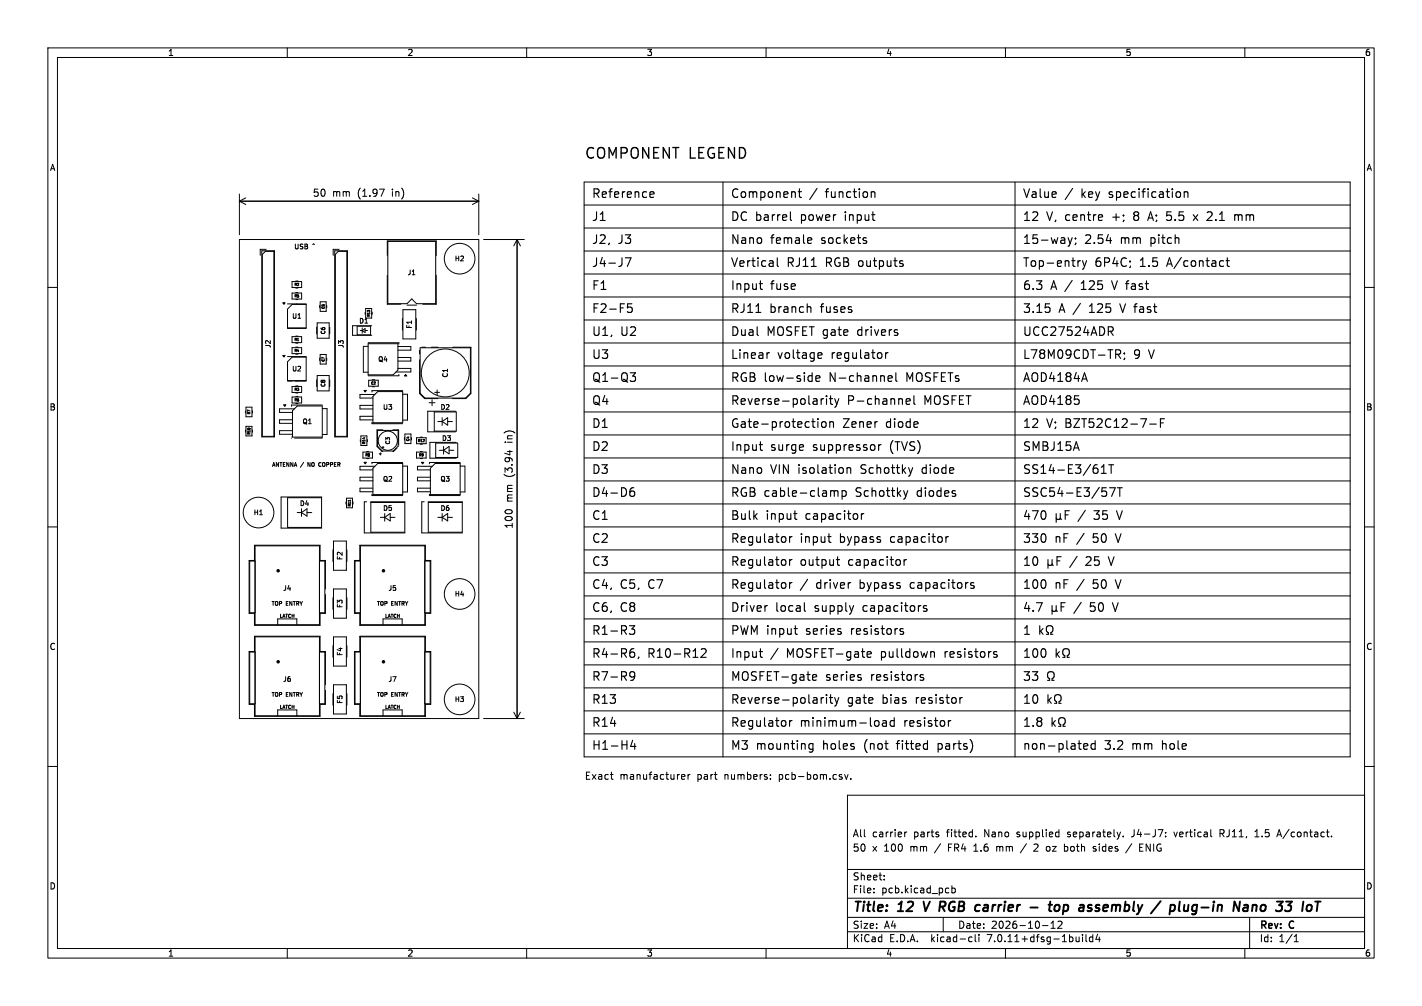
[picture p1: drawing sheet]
<svg xmlns="http://www.w3.org/2000/svg" width="297mm" height="210mm" viewBox="0 0 297 210" stroke-linecap="round" stroke-linejoin="round" font-family="sans-serif">
<defs><g id="words">
<text font-size="3.1" x="122" y="33.5">COMPONENT LEGEND</text>
<g font-size="2.8">
<text x="178" y="190.9">Title:</text>
<text x="187.7" y="190.9">12</text>
<text x="193.8" y="190.9">V RGB</text>
<text x="206.2" y="190.9">carrier</text>
<text x="218.4" y="190.9">-</text>
<text x="223.2" y="190.9">top</text>
<text x="230.3" y="190.9">assembly</text>
<text x="246.4" y="190.9">/</text>
<text x="250.8" y="190.9">plug-in</text>
<text x="264.9" y="190.9">Nano</text>
<text x="274.7" y="190.9">33</text>
</g>
<g font-size="2.5">
<text x="123.5" y="41.7">Reference</text>
<text x="152.5" y="41.7">Component</text>
<text x="169.1" y="41.7">/</text>
<text x="172.7" y="41.7">function</text>
<text x="213.5" y="41.7">Value</text>
<text x="222.5" y="41.7">/</text>
<text x="226.1" y="41.7">key</text>
<text x="232.2" y="41.7">specification</text>
<text x="123.5" y="46.5">J1</text>
<text x="152.5" y="46.5">DC barrel</text>
<text x="167.5" y="46.5">power</text>
<text x="177" y="46.5">input</text>
<text x="213.5" y="46.5">12</text>
<text x="218.6" y="46.5">V, centre</text>
<text x="232.9" y="46.5">+;</text>
<text x="237.7" y="46.5">8</text>
<text x="241.1" y="46.5">A; 5.5</text>
<text x="251.2" y="46.5">x</text>
<text x="254.4" y="46.5">2.1</text>
<text x="260.4" y="46.5">mm</text>
<text x="123.5" y="51.3">J2,</text>
<text x="129.2" y="51.3">J3</text>
<text x="152.5" y="51.3">Nano</text>
<text x="161" y="51.3">female</text>
<text x="171.8" y="51.3">sockets</text>
<text x="213.5" y="51.3">15-way;</text>
<text x="226.6" y="51.3">2.54</text>
<text x="234.3" y="51.3">mm</text>
<text x="240.8" y="51.3">pitch</text>
<text x="123.5" y="56.1">J4-J7</text>
<text x="152.5" y="56.1">Vertical</text>
<text x="164.4" y="56.1">RJ11</text>
<text x="172.7" y="56.1">RGB outputs</text>
<text x="213.5" y="56.1">Top-entry</text>
<text x="228.8" y="56.1">6P4C;</text>
<text x="238.4" y="56.1">1.5</text>
<text x="244.4" y="56.1">A/contact</text>
<text x="123.5" y="60.9">F1</text>
<text x="123.5" y="65.7">F2-F5</text>
<text x="152.5" y="65.7">RJ11</text>
<text x="152.5" y="60.9">Input</text>
<text x="160.8" y="65.7">branch</text>
<text x="161" y="60.9">fuse</text>
<text x="171.7" y="65.7">fuses</text>
<text x="213.5" y="65.7">3.15</text>
<text x="213.5" y="60.9">6.3</text>
<text x="219.5" y="60.9">A /</text>
<text x="221.2" y="65.7">A /</text>
<text x="226.4" y="60.9">125</text>
<text x="228.1" y="65.7">125</text>
<text x="233.2" y="60.9">V fast</text>
<text x="234.9" y="65.7">V fast</text>
<text x="123.5" y="70.5">U1,</text>
<text x="129.7" y="70.5">U2</text>
<text x="152.5" y="70.5">Dual</text>
<text x="160.2" y="70.5">MOSFET gate</text>
<text x="179.7" y="70.5">drivers</text>
<text x="213.5" y="70.5">UCC27524ADR</text>
<text x="123.5" y="75.3">U3</text>
<text x="152.5" y="75.3">Linear</text>
<text x="162.4" y="75.3">voltage</text>
<text x="173.9" y="75.3">regulator</text>
<text x="213.5" y="75.3">L78M09CDT-TR;</text>
<text x="236.8" y="75.3">9</text>
<text x="240.2" y="75.3">V</text>
<text x="123.5" y="80.1">Q1-Q3</text>
<text x="152.5" y="80.1">RGB low-side</text>
<text x="173.5" y="80.1">N-channel</text>
<text x="189.9" y="80.1">MOSFETs</text>
<text x="213.5" y="80.1">AOD4184A</text>
<text x="123.5" y="84.9">Q4</text>
<text x="123.5" y="89.7">D1</text>
<text x="152.5" y="89.7">Gate-protection</text>
<text x="152.5" y="84.9">Reverse-polarity</text>
<text x="176.1" y="89.7">Zener</text>
<text x="177" y="84.9">P-channel</text>
<text x="185.3" y="89.7">diode</text>
<text x="193.3" y="84.9">MOSFET</text>
<text x="213.5" y="84.9">AOD4185</text>
<text x="213.5" y="89.7">12</text>
<text x="218.6" y="89.7">V; BZT52C12-7-F</text>
<text x="123.5" y="94.5">D2</text>
<text x="152.5" y="94.5">Input</text>
<text x="161" y="94.5">surge</text>
<text x="170.1" y="94.5">suppressor</text>
<text x="186.4" y="94.5">(TVS)</text>
<text x="213.5" y="94.5">SMBJ15A</text>
<text x="123.5" y="99.3">D3</text>
<text x="152.5" y="99.3">Nano</text>
<text x="161" y="99.3">VIN</text>
<text x="167" y="99.3">isolation</text>
<text x="180.4" y="99.3">Schottky</text>
<text x="193.5" y="99.3">diode</text>
<text x="213.5" y="99.3">SS14-E3/61T</text>
<text x="123.5" y="104.1">D4-D6</text>
<text x="152.5" y="104.1">RGB cable-clamp</text>
<text x="179" y="104.1">Schottky</text>
<text x="192.1" y="104.1">diodes</text>
<text x="213.5" y="104.1">SSC54-E3/57T</text>
<text x="123.5" y="108.9">C1</text>
<text x="123.5" y="113.7">C2</text>
<text x="152.5" y="108.9">Bulk</text>
<text x="152.5" y="113.7">Regulator</text>
<text x="160" y="108.9">input</text>
<text x="167.2" y="113.7">input</text>
<text x="168.5" y="108.9">capacitor</text>
<text x="175.6" y="113.7">bypass</text>
<text x="186.5" y="113.7">capacitor</text>
<text x="213.5" y="108.9">470</text>
<text x="213.5" y="113.7">330</text>
<text x="220.4" y="113.7">nF</text>
<text x="225.2" y="113.7">/</text>
<text x="225.5" y="108.9">/</text>
<text x="228.8" y="113.7">50</text>
<text x="229.1" y="108.9">35</text>
<text x="234" y="113.7">V</text>
<text x="234.2" y="108.9">V</text>
<text x="123.5" y="118.5">C3</text>
<text x="152.5" y="118.5">Regulator</text>
<text x="167.2" y="118.5">output</text>
<text x="177.4" y="118.5">capacitor</text>
<text x="213.5" y="118.5">10</text>
<text x="223.8" y="118.5">/</text>
<text x="227.4" y="118.5">25</text>
<text x="232.5" y="118.5">V</text>
<text x="123.5" y="123.3">C4,</text>
<text x="129.6" y="123.3">C5,</text>
<text x="135.7" y="123.3">C7</text>
<text x="152.5" y="123.3">Regulator</text>
<text x="167.2" y="123.3">/</text>
<text x="170.8" y="123.3">driver</text>
<text x="180.1" y="123.3">bypass</text>
<text x="191" y="123.3">capacitors</text>
<text x="213.5" y="123.3">100</text>
<text x="220.4" y="123.3">nF</text>
<text x="225.2" y="123.3">/</text>
<text x="228.8" y="123.3">50</text>
<text x="234" y="123.3">V</text>
<text x="123.5" y="128.1">C6,</text>
<text x="129.6" y="128.1">C8</text>
<text x="152.5" y="128.1">Driver</text>
<text x="162" y="128.1">local</text>
<text x="170.4" y="128.1">supply</text>
<text x="180.8" y="128.1">capacitors</text>
<text x="213.5" y="128.1">4.7</text>
<text x="224.6" y="128.1">/</text>
<text x="228.2" y="128.1">50</text>
<text x="233.4" y="128.1">V</text>
<text x="123.5" y="137.7">R4-R6,</text>
<text x="123.5" y="132.9">R1-R3</text>
<text x="135.3" y="137.7">R10-R12</text>
<text x="152.5" y="137.7">Input</text>
<text x="152.5" y="132.9">PWM input</text>
<text x="161" y="137.7">/</text>
<text x="164.6" y="137.7">MOSFET-gate</text>
<text x="168.6" y="132.9">series</text>
<text x="178.3" y="132.9">resistors</text>
<text x="184.6" y="137.7">pulldown</text>
<text x="198.2" y="137.7">resistors</text>
<text x="213.5" y="132.9">1</text>
<text x="213.5" y="137.7">100</text>
<text x="123.5" y="142.5">R7-R9</text>
<text x="152.5" y="142.5">MOSFET-gate</text>
<text x="172.5" y="142.5">series</text>
<text x="182.2" y="142.5">resistors</text>
<text x="213.5" y="142.5">33</text>
<text x="123.5" y="147.3">R13</text>
<text x="152.5" y="147.3">Reverse-polarity</text>
<text x="177" y="147.3">gate</text>
<text x="184.6" y="147.3">bias</text>
<text x="191.8" y="147.3">resistor</text>
<text x="213.5" y="147.3">10</text>
<text x="123.5" y="152.1">R14</text>
<text x="152.5" y="152.1">Regulator</text>
<text x="167.2" y="152.1">minimum-load</text>
<text x="189.1" y="152.1">resistor</text>
<text x="213.5" y="152.1">1.8</text>
<text x="123.5" y="156.9">H1-H4</text>
<text x="152.5" y="156.9">M3</text>
<text x="158" y="156.9">mounting</text>
<text x="172.1" y="156.9">holes</text>
<text x="181" y="156.9">(not</text>
<text x="188.2" y="156.9">fitted</text>
<text x="197.1" y="156.9">parts)</text>
<text x="213.5" y="156.9">non-plated</text>
<text x="230.7" y="156.9">3.2</text>
<text x="236.7" y="156.9">mm</text>
<text x="243.2" y="156.9">hole</text>
</g>
<g font-size="2.1">
<text x="65.2" y="41.3">50</text>
<text x="69.5" y="41.3">mm</text>
<text x="74.9" y="41.3">(1.97</text>
<text x="82.4" y="41.3">in)</text>
<text x="107.4" y="91.9" transform="rotate(-90 107.4 91.9)">in)</text>
<text x="107.4" y="99.4" transform="rotate(-90 107.4 99.4)">(3.94</text>
<text x="107.4" y="104.8" transform="rotate(-90 107.4 104.8)">mm</text>
<text x="107.4" y="110.5" transform="rotate(-90 107.4 110.5)">100</text>
<text x="122" y="163">Exact</text>
<text x="129.5" y="163">manufacturer</text>
<text x="145.9" y="163">part</text>
<text x="151.8" y="163">numbers:</text>
<text x="163.4" y="163">pcb-bom.csv.</text>
<text x="178" y="178">50</text>
<text x="178" y="175">All</text>
<text x="182.2" y="178">x</text>
<text x="182.2" y="175">carrier</text>
<text x="184.7" y="178">100</text>
<text x="190.2" y="178">mm</text>
<text x="190.9" y="175">parts</text>
<text x="195.5" y="178">/</text>
<text x="197.9" y="175">fitted.</text>
<text x="198.4" y="178">FR4</text>
<text x="203.9" y="178">1.6</text>
<text x="205.8" y="175">Nano</text>
<text x="208.8" y="178">mm</text>
<text x="212.8" y="175">supplied</text>
<text x="216.9" y="178">2</text>
<text x="219.6" y="178">oz</text>
<text x="223.5" y="175">separately.</text>
<text x="223.5" y="178">both</text>
<text x="229.7" y="178">sides</text>
<text x="237.1" y="175">J4-J7:</text>
<text x="239.7" y="178">ENIG</text>
<text x="246.1" y="175">vertical</text>
<text x="255.7" y="175">RJ11,</text>
<text x="263.2" y="175">1.5</text>
<text x="268.1" y="175">A/contact.</text>
<text x="178" y="184">Sheet:</text>
<text x="178" y="186.7">File:</text>
<text x="184.1" y="186.7">pcb.kicad_pcb</text>
<text x="178" y="196.9">KiCad</text>
<text x="178" y="194.1">Size:</text>
<text x="184.7" y="194.1">A4</text>
<text x="185.7" y="196.9">E.D.A.</text>
<text x="194.6" y="196.9">kicad-cli</text>
<text x="200" y="194.1">Date:</text>
<text x="206.5" y="196.9">7.0.11+dfsg-1build4</text>
<text x="207" y="194.1">2026-10-12</text>
<text x="263" y="194.3">Rev:</text>
<text x="263" y="196.9">Id:</text>
<text x="267.1" y="196.9">1/1</text>
<text x="269.4" y="194.3">C</text>
</g>
<g font-size="1.8">
<text x="35" y="11.9">1</text>
<text x="85" y="11.9">2</text>
<text x="135" y="11.9">3</text>
<text x="185" y="11.9">4</text>
<text x="235" y="11.9">5</text>
<text x="285" y="11.9">6</text>
<text x="10.3" y="35.9">A</text>
<text x="285.4" y="35.9">A</text>
<text x="10.3" y="85.9">B</text>
<text x="285.3" y="85.9">B</text>
<text x="10.3" y="135.9">C</text>
<text x="285.3" y="135.9">C</text>
<text x="10.3" y="185.9">D</text>
<text x="285.3" y="185.9">D</text>
<text x="35" y="199.9">1</text>
<text x="85" y="199.9">2</text>
<text x="135" y="199.9">3</text>
<text x="185" y="199.9">4</text>
<text x="235" y="199.9">5</text>
<text x="285" y="199.9">6</text>
</g>
<g font-size="1.4">
<text x="61.3" y="52.2">USB</text>
<text x="65.3" y="52.2">^</text>
<text x="85" y="57.6">J1</text>
<text x="94.9" y="54.7">H2</text>
<text x="60.9" y="66.7">U1</text>
<text x="74.9" y="67.7">D1</text>
<text x="86.2" y="68.7" transform="rotate(-90 86.2 68.7)">F1</text>
<text x="56.7" y="72.8" transform="rotate(-90 56.7 72.8)">J2</text>
<text x="60.9" y="77.7">U2</text>
<text x="72" y="72.8" transform="rotate(-90 72 72.8)">J3</text>
<text x="78.9" y="75.7">Q4</text>
<text x="93.7" y="79" transform="rotate(-90 93.7 79)">C1</text>
<text x="63.1" y="88.7">Q1</text>
<text x="79.9" y="85.7">U3</text>
<text x="91.9" y="85.7">D2</text>
<text x="92.2" y="92.2">D3</text>
<text x="79.9" y="100.7">Q2</text>
<text x="91.9" y="100.7">Q3</text>
<text x="52.9" y="107.7">H1</text>
<text x="62.5" y="105.8">D4</text>
<text x="79.9" y="106.8">D5</text>
<text x="91.9" y="106.8">D6</text>
<text x="71.7" y="117" transform="rotate(-90 71.7 117)">F2</text>
<text x="59" y="123.5">J4</text>
<text x="81" y="123.5">J5</text>
<text x="94.9" y="124.7">H4</text>
<text x="71.7" y="127" transform="rotate(-90 71.7 127)">F3</text>
<text x="71.7" y="137" transform="rotate(-90 71.7 137)">F4</text>
<text x="59" y="142.5">J6</text>
<text x="81" y="142.5">J7</text>
<text x="71.7" y="147" transform="rotate(-90 71.7 147)">F5</text>
<text x="94.9" y="146.7">H3</text>
</g>
<g font-size="1.1">
<text x="68.1" y="69.9" transform="rotate(-90 68.1 69.9)">C6</text>
<text x="68.1" y="80.9" transform="rotate(-90 68.1 80.9)">C8</text>
<text x="81.6" y="92.9" transform="rotate(-90 81.6 92.9)">C3</text>
<text x="56.7" y="97.6">ANTENNA /</text>
<text x="64.4" y="97.6">NO</text>
<text x="66.9" y="97.6">COPPER</text>
<text x="56.6" y="126.6">TOP ENTRY</text>
<text x="78.6" y="126.6">TOP ENTRY</text>
<text x="56.6" y="145.6">TOP ENTRY</text>
<text x="78.6" y="145.6">TOP ENTRY</text>
</g>
<g font-size="1">
<text x="58.4" y="129.1">LATCH</text>
<text x="80.4" y="129.1">LATCH</text>
<text x="58.4" y="148.1">LATCH</text>
<text x="80.4" y="148.1">LATCH</text>
</g>
<g font-size=".7">
<text x="61.4" y="59.8">R2</text>
<text x="61.4" y="62.2">R5</text>
<text x="67.9" y="64.6" transform="rotate(-90 67.9 64.6)">C5</text>
<text x="61.4" y="71.3">R1</text>
<text x="77.4" y="66.2" transform="rotate(-90 77.4 66.2)">R13</text>
<text x="61.4" y="73.6">R4</text>
<text x="67.9" y="75.6" transform="rotate(-90 67.9 75.6)">C7</text>
<text x="61.4" y="83.9">R6</text>
<text x="61.4" y="81.7">R3</text>
<text x="77.4" y="80.4">C2</text>
<text x="52.4" y="86.6" transform="rotate(-90 52.4 86.6)">R7</text>
<text x="52.4" y="90.8" transform="rotate(-90 52.4 90.8)">R10</text>
<text x="76.2" y="95.4">R8</text>
<text x="76.4" y="92.8" transform="rotate(-90 76.4 92.8)">R14</text>
<text x="85.6" y="92.2" transform="rotate(-90 85.6 92.2)">C4</text>
<text x="87.2" y="92.4">R12</text>
<text x="87.4" y="95.4">R9</text>
<text x="73.4" y="105.8" transform="rotate(-90 73.4 105.8)">R11</text>
</g>
</g></defs>
<g fill="none" stroke="#000" stroke-width=".21">
<path d="M10 10h277v190h-277zM12 12h273v186h-273zM60 10v2M110 10v2M160 10v2M210 10v2M260 10v2M122 38h160v120h-160zM151 38v120M212 38v120M10 60h2M50 40.5v8.5"/>
<path d="M50 50h50v100h-50zM50 42h50M50 42l1.3 .7M51.3 41.3l-1.3 .7M54.7 52.4h2.6v38.8h-2.6zM54.8 53.1l.6-.6h1.8v38.6h-2.4zM55.6 52h-1.3v1.3M61 58.8h2v1.2h-2zM61.8 58.7h.4M69.9 52.4h2.7v38.8h-2.7zM70.7 52.5h1.7v38.6h-2.4v-38zM70.8 52h-1.2v1.3"/>
<path d="M80.9 57.4v6.1h2.8M80.9 53.3v-3h10.2v3M81 50.4h10v13h-4l-1-1-1 1h-4zM91.1 57.4v6.1h-2.8M98.7 41.3l1.3 .7M100 40.5v8.5M100 42l-1.3 .7M101 50h8.5M108 50v100M108 50l.7 1.3M108 50l-.7 1.3M122 47.6h160"/>
<path d="M122 42.8h160M122 57.2h160M122 52.4h160M285 60h2M60 63.4h4M60 68.6h4M60 74.4h4M60 79.6h4M60 64.5l1-.9h3v4.8h-4zM61 70.3h2v1.2h-2zM61 61.2h2v1.2h-2zM61 72.6h2v1.2h-2z"/>
<path d="M61 74.6h3v4.8h-4v-3.9zM61.8 61.1h.4M61.8 62.5h.4M61.8 60.1h.4M61.8 72.5h.4M61.8 73.9h.4M61.8 70.2h.4M61.8 71.6h.4M66.1 68.3v1.4M66.1 79.3v1.4M66.3 67.4h2.4v3.2h-2.4zM66.3 78.4h2.4v3.2h-2.4z"/>
<path d="M66.8 63.7v.6M66.8 74.7v.6M66.9 63h1.2v2h-1.2zM66.9 74h1.2v2h-1.2zM68.2 63.7v.6M68.2 74.7v.6M68.9 68.3v1.4M68.9 79.3v1.4M74.6 68.1h2.8v1.8h-2.8zM75.3 69h.4M75.7 68.4v1.2M75.7 69l.6-.4v.8z"/>
<path d="M76.3 69h.4M76.3 65.2v.4M76.4 64.4h1.2v2h-1.2zM76.9 71.6h6.4v.2M76.9 71.7h6.2v5.6l-1 1h-5.2zM76.9 72.3h-1v5.4h1M77 79.4h2v1.2h-2zM77.7 68h-4.1v2h4.1M77.7 65.2v.4M77.7 79.3h.6M83.1 72.3h2.7v.8h-2.7M83.1 74.6h2.7v.8h-2.7"/>
<path d="M83.1 76.9h2.7v.8h-3.1M83.3 78.2v.2h-6.4M84 66.5v2.4M84.2 64.7h2.6v6h-2.6zM85 63.7h2M87 66.5v2.4M87.7 72.6h10.5v9.5l-1 1h-8.5l-1-1zM91.5 72.5h-3.9v9.6l1.1 1.1h2.8M94.5 72.5h3.9v9.6l-1.1 1.1h-2.8M122 62h160M122 76.4h160M122 66.8h160"/>
<path d="M122 71.6h160M51.3 85.8v.4M51.3 89.8v.4M51.4 85h1.2v2h-1.2zM51.4 89h1.2v2h-1.2zM52.7 85.8v.4M52.7 89.8v.4M60.9 91.2v.2h6.4M61 82.9h2v1.2h-2zM61 80.7h2v1.2h-2zM61.1 85.7l1-1h5.2v6.6h-6.2zM61.1 87.6h-2.7v.8h2.7"/>
<path d="M61.1 89.9h-2.7v.8h2.7M61.5 85.3h-3.1v.8h2.7M61.8 82.8h.4M61.8 84.2h.4M61.8 80.6h.4M61.8 82h.4M66.6 96.8v.4M67.3 84.6h-6.4v.2M67.3 85.3h1v5.4h-1M75.3 91.8v.4M75.4 91h1.2v2h-1.2zM75.8 94.4h2v1.2h-2z"/>
<path d="M76.6 94.3h.4M76.6 95.7h.4M76.7 91.8v.4M77.7 88.2v.2h6.4M77.7 80.7h.6M77.9 99.6h-2.7v.8h2.7M77.9 84.6h-2.7v.8h2.7M77.9 86.9h-2.7v.8h2.7M77.9 82.7l1-1h5.2v6.6h-6.2zM78.3 97.3h-3.1v.8h2.7M78.3 82.3h-3.1v.8h2.7M78.8 89.8h4.3v3.3l-1 1h-2.3l-1-1z"/>
<path d="M78.9 96.8h5.2v6.4h-6.2v-5.4zM79.2 94.7h.5M79.4 94.5v.5M79.8 93.4h.4M79.9 89.7h-1.2v3.5l1.2 1.1M80 93.2v.4M82.1 89.7h1.2v3.5l-1.2 1.1M84.1 96.5h-6.4v.3M84.1 81.6h-6.4v.2M84.1 97.3h1v5.4h-1M84.1 82.3h1v5.4h-1M84.5 91.3v.6"/>
<path d="M84.6 90.6h1.2v2h-1.2zM85.9 91.3v.6M87 94.4h2v1.2h-2zM87 91.4h2v1.2h-2zM87.8 94.3h.4M87.8 95.7h.4M87.8 91.3h.4M87.8 92.7h.4M89.6 84.1h1.3M89.9 99.6h-2.7v.8h2.7M89.9 97.8l1-1h5.2v6.4h-6.2zM90.2 83.4v1.3"/>
<path d="M90.3 97.3h-3.1v.8h2.7M90.7 86h4.6v4h-4.6zM90.8 81.9h1M91 92.5h4.6v3h-4.6zM91.3 81.4v1M91.4 88h1M91.7 94h1M92.4 87.2v1.6M92.4 88l1.1-.8v1.6zM92.7 93.2v1.6M92.7 94l1.1-.8v1.6zM93.5 88h1"/>
<path d="M93.8 94h1M95.1 85.8h-5.8v4.3h5.8M95.3 92.4h-5.5v3.3h5.5M96.1 96.5h-6.4v.3M96.1 97.3h1v5.4h-1M122 95.6h160M122 86h160M122 90.8h160M122 81.2h160M10 110h2M53.2 113.8h13.7v3.2h1.1v11h-1.1v2.5h-13.7v-2.5h-1.2v-11h1.2zM53.3 117.1h-1.1v10.8h1.1"/>
<path d="M53.3 113.9h13.4v16.5h-13.4zM60.1 103.9h7.1v6.2h-7.1zM62.1 107h.9M63 106.2v1.6M63 107l1.1-.8v1.6zM64.1 107h1M66.7 117.1h1.2v10.8h-1.2M67.2 103.8h-8.5v6.4h8.5M69.5 114.8v2.4M69.7 112.9h2.6v6.2h-2.6zM72.3 104.8v.4M72.4 104h1.2v2h-1.2z"/>
<path d="M72.5 114.8v2.4M73.2 104.4v.3M73.7 104.8v.4M75.1 113.8h13.7v3.2h1.2v11h-1.2v2.5h-13.7v-2.5h-1.1v-11h1.1zM75.3 117.1h-1.2v10.8h1.2M75.3 113.9h13.4v16.5h-13.4zM77.4 104.9h7.1v6.2h-7.1zM77.7 103.2v.2h6.4M77.9 101.9h-2.7v.8h2.7M79.4 108h1M80.4 107.2v1.6M80.4 108l1.1-.8v1.6z"/>
<path d="M81.5 108h1M84.6 104.8h-8.5v6.4h8.5M88.7 117.1h1.1v10.8h-1.1M89.4 104.9h7.1v6.2h-7.1zM89.7 103.2v.2h6.4M89.9 101.9h-2.7v.8h2.7M91.4 108h1M92.4 107.2v1.6M92.4 108l1.1-.8v1.6zM93.5 108h1M96.6 104.8h-8.5v6.4h8.5M105.8 106.5h.9"/>
<path d="M122 110h160M122 100.4h160M122 119.6h160M122 105.2h160M122 114.8h160M285 110h2M53.2 132.8h13.7v3.2h1.1v11h-1.1v2.5h-13.7v-2.5h-1.2v-11h1.2zM53.3 132.9h13.4v16.5h-13.4zM53.3 136.1h-1.1v10.8h1.1M58 130.4v-1.2h4v1.2M66.7 136.1h1.2v10.8h-1.2M69.5 124.8v2.4"/>
<path d="M69.5 134.8v2.4M69.7 132.9h2.6v6.2h-2.6zM69.7 122.9h2.6v6.2h-2.6zM72.5 124.8v2.4M72.5 134.8v2.4M75.1 132.8h13.7v3.2h1.2v11h-1.2v2.5h-13.7v-2.5h-1.1v-11h1.1zM75.3 132.9h13.4v16.5h-13.4zM75.3 136.1h-1.2v10.8h1.2M80 130.4v-1.2h4v1.2M88.7 136.1h1.1v10.8h-1.1M122 129.2h160M122 138.8h160"/>
<path d="M122 134h160M122 124.4h160M10 160h2M58 149.4v-1.2h4v1.2M69.5 144.8v2.4M69.7 142.9h2.6v6.2h-2.6zM72.5 144.8v2.4M80 149.4v-1.2h4v1.2M101 150h8.5M107.3 148.7l.7 1.3M108.7 148.7l-.7 1.3M122 148.4h160"/>
<path d="M122 153.2h160M122 143.6h160M285 160h2M127.5 161.7h.6M127.8 162.6l.3 .1M142.4 161.8l.4-.1 .3 .3-.8 .2M142.4 162.6h.6M143.7 161.7v1M144.1 161.7l-.4 .3M162.8 161.7v1.5M162.8 162.6l.1 .1M162.9 161.7l-.1 .1"/>
<path d="M176.4 161.7l.4 1 .3-1M177 166h108v32h-108zM177.7 162.5v.2M189 173.7v1M189.4 173.7l-.4 .3M203.8 174.6v.1M214.4 176.1l-1.3 2M216.5 176.2l-.5 .1M216.7 176.8l-.8 .9h.9M218.7 177.6l.3 .1M219 176.7l-.3 .1M221 173.7l.2 .1"/>
<path d="M221.2 173.2v1.5M221.2 174.6l-.2 .1M222.5 176.7l.5 .1M223 177.6l-.5 .1M228.9 176.8l-.4-.1-.2 .2 .1 .2 .5 .2v.3h-.6M234.6 174.6v.1M236.3 174.7h.2M236.4 176.1l-1.3 2M238 176.9h.5M238.7 176.2h-.7v1.5h.7M243.5 174.6v.1M243.5 173.8v.1"/>
<path d="M245.2 173.7l.3 1M254.8 174h.6M255.4 173.2h-.6v1.5M262.1 174.7h.9M262.1 173.6l.4-.4v1.5M266.7 174.7l.5-1.5 .5 1.5M266.8 174.3h.7M278.1 174.6v.1M60 198v2M110 198v2M160 198v2M177 194.5h108"/>
<path d="M177 191.5h108M177 187.5h108M177 181.5h108M182.5 186.3v.1M182.5 185.5v.1M184.7 183.6v.1M184.7 182.8v.1M197 191.5v3M198 185.4l.2 .1M198.2 186.3l-.2 .1M198.8 184.9v1.5M198.8 185.5l.4-.1 .3 .3-.1 .6h-.6"/>
<path d="M202.6 195.6l.4 .1M203 196.5l-.4 .1M203.7 195.1v1.3l.2 .2M204.5 195.1v.1M204.5 195.6v1M210 198v2M217.7 193.2h1.2M219.5 193.8h.9M219.5 192.7l.5-.4v1.5M221 192.4l.5-.1 .3 .4-.9 1.1h.9M226.1 195.1v.1M226.1 195.6v1"/>
<path d="M226.8 195.1v1.3l.2 .2M228.2 195.7l-.4-.1-.3 .3 .2 .6h.5M228.2 195.1v1.5M229.2 195l-.3 1.1h.9M229.6 195.6v1M260 198v2M261 191.5v6.5M270.3 196.6h.9M270.3 195.5l.4-.4v1.5"/>
<circle cx="96" cy="54" r="3.2"/>
<circle cx="93" cy="77.8" r="5"/>
<circle cx="81" cy="92" r="2"/>
<circle cx="54" cy="107" r="3.2"/>
<circle cx="96" cy="124" r="3.2"/>
<circle cx="96" cy="146" r="3.2"/>
</g>
<g fill="none" stroke="#000" stroke-width=".4">
<path d="M192.9 188.2l.4 2M205.5 189.5l-.1 .6M215.2 189.4h1.5M219 188.9h.8M219.4 188.2l-.3 1.7M220.4 189.1l.1-.1a.5 .5 0 0 1 .8 .3l-.2 .7-.3 .2-.4-.1M222.1 190.1l.5 .1M222.2 188.9l-.2 2M222.8 188.9l-.6 .1M228.7 190.1h.8M229.5 188.9l-.5 .1-.2 .3 .1 .1 .7 .2M244.5 189l.6-.1 .2 .2"/>
<path d="M244.5 188.9l-.2 2M245.3 189.8a.66 .66 0 0 1-.9 .3M250 189a.66 .66 0 0 0-1 .3v.5l.1 .3h.8M250 188.9l-.2 1.6-.4 .4-.5-.1M261.6 189.1l.3-.2 .5 .1-.1 1.2M261.7 188.9l-.2 1.3M264.2 189l-.4-.1-.4 .2-.1 .9a.53 .53 0 0 0 .9 0M273.9 189.1a.57 .57 0 0 0-1 .2v.7a.57 .57 0 0 0 1-.2"/>
</g>
<g fill="#000" stroke="#000" stroke-width=".21">
<path d="M59.1 63.2h.4l-.2 .3zM59.1 74.2h.4l-.2 .3zM84.7 78.2l.3 .3h-.5zM59.2 84.5h.5l-.2 .3zM76 81.5h.5l-.2 .3zM76 96.5h.5l-.2 .3zM88 96.5h.5l-.2 .3z"/>
<circle cx="58.1" cy="119.2" r=".26"/>
<circle cx="80.1" cy="119.2" r=".26"/>
<circle cx="58.1" cy="138.1" r=".26"/>
<circle cx="80.1" cy="138.1" r=".26"/>
</g>
<g fill="#fff" stroke="#fff" stroke-width=".21">
<circle cx="86.1" cy="96.1" r=".25"/>
<circle cx="62.7" cy="76" r=".25"/>
<circle cx="78.1" cy="93.3" r=".25"/>
<circle cx="64.6" cy="69.5" r=".25"/>
<circle cx="62.7" cy="65.4" r=".25"/>
<circle cx="53.5" cy="87" r=".25"/>
<circle cx="86" cy="103.3" r=".25"/>
<circle cx="83.1" cy="93.2" r=".25"/>
<circle cx="77" cy="104.8" r=".25"/>
<circle cx="58.2" cy="91.3" r=".25"/>
<circle cx="67.5" cy="61.7" r=".25"/>
<circle cx="94" cy="60" r=".45"/>
<circle cx="58.2" cy="66.6" r=".25"/>
<circle cx="61.4" cy="89.9" r=".25"/>
<circle cx="83.5" cy="81" r=".25"/>
<circle cx="83.5" cy="89" r=".25"/>
<circle cx="92" cy="62" r=".45"/>
<circle cx="85" cy="81" r=".25"/>
<circle cx="87.4" cy="104.8" r=".25"/>
<circle cx="61.2" cy="91.3" r=".25"/>
<circle cx="67.5" cy="72.7" r=".25"/>
<circle cx="89" cy="104.8" r=".25"/>
<circle cx="75.4" cy="104.8" r=".25"/>
<circle cx="89" cy="103.5" r=".25"/>
<circle cx="87.4" cy="103.5" r=".25"/>
<circle cx="85" cy="89" r=".25"/>
<circle cx="92" cy="60" r=".45"/>
<circle cx="75.4" cy="103.5" r=".25"/>
<circle cx="58.2" cy="77.6" r=".25"/>
<circle cx="94" cy="62" r=".45"/>
<circle cx="77" cy="103.5" r=".25"/>
<circle cx="59.7" cy="91.3" r=".25"/>
<circle cx="58.2" cy="69.2" r=".25"/>
<circle cx="59.8" cy="61.2" r=".25"/>
<circle cx="79.2" cy="92.5" r=".25"/>
<circle cx="61.3" cy="79.3" r=".25"/>
<circle cx="74" cy="90.5" r=".45"/>
<circle cx="82.6" cy="123.3" r=".45"/>
<circle cx="77.5" cy="67.5" r=".25"/>
<circle cx="87.2" cy="77.3" r=".25"/>
<circle cx="89.5" cy="72.5" r=".45"/>
<circle cx="89.5" cy="74.5" r=".45"/>
<circle cx="68.2" cy="143.5" r=".45"/>
<circle cx="68.2" cy="123.5" r=".45"/>
<circle cx="68.2" cy="133.5" r=".45"/>
<circle cx="74.3" cy="71.7" r=".45"/>
<circle cx="90.5" cy="82.1" r=".45"/>
<circle cx="88.5" cy="88" r=".45"/>
<circle cx="87.5" cy="74.5" r=".45"/>
<circle cx="87.5" cy="72.5" r=".45"/>
<circle cx="68.2" cy="113.5" r=".45"/>
<circle cx="54.9" cy="124" r="1.58"/>
<circle cx="65.1" cy="124" r="1.58"/>
<circle cx="58.1" cy="117.7" r=".45"/>
<circle cx="59.4" cy="115.1" r=".45"/>
<circle cx="60.6" cy="117.7" r=".45"/>
<circle cx="61.9" cy="115.1" r=".45"/>
<circle cx="96" cy="54" r="1.6"/>
<circle cx="56" cy="54" r=".51"/>
<circle cx="56" cy="56.5" r=".51"/>
<circle cx="56" cy="59.1" r=".51"/>
<circle cx="56" cy="61.6" r=".51"/>
<circle cx="56" cy="64.2" r=".51"/>
<circle cx="56" cy="66.7" r=".51"/>
<circle cx="56" cy="69.2" r=".51"/>
<circle cx="56" cy="74.3" r=".51"/>
<circle cx="56" cy="76.9" r=".51"/>
<circle cx="56" cy="79.4" r=".51"/>
<circle cx="56" cy="81.9" r=".51"/>
<circle cx="56" cy="84.5" r=".51"/>
<circle cx="56" cy="87" r=".51"/>
<circle cx="56" cy="89.6" r=".51"/>
<circle cx="96" cy="146" r="1.6"/>
<circle cx="71.2" cy="54" r=".51"/>
<circle cx="71.2" cy="56.5" r=".51"/>
<circle cx="71.2" cy="59.1" r=".51"/>
<circle cx="71.2" cy="61.6" r=".51"/>
<circle cx="71.2" cy="64.2" r=".51"/>
<circle cx="71.2" cy="66.7" r=".51"/>
<circle cx="71.2" cy="69.2" r=".51"/>
<circle cx="71.2" cy="74.3" r=".51"/>
<circle cx="71.2" cy="76.9" r=".51"/>
<circle cx="71.2" cy="79.4" r=".51"/>
<circle cx="71.2" cy="81.9" r=".51"/>
<circle cx="71.2" cy="84.5" r=".51"/>
<circle cx="71.2" cy="87" r=".51"/>
<circle cx="71.2" cy="89.6" r=".51"/>
<circle cx="54" cy="107" r="1.6"/>
<circle cx="96" cy="124" r="1.6"/>
<circle cx="76.9" cy="143" r="1.59"/>
<circle cx="87.1" cy="143" r="1.59"/>
<circle cx="80.1" cy="136.7" r=".45"/>
<circle cx="81.4" cy="134.1" r=".45"/>
<circle cx="82.6" cy="136.7" r=".45"/>
<circle cx="83.9" cy="134.1" r=".45"/>
<circle cx="86" cy="53.4" r=".8"/>
<circle cx="76.9" cy="124" r="1.59"/>
<circle cx="87.1" cy="124" r="1.59"/>
<circle cx="80.1" cy="117.7" r=".45"/>
<circle cx="81.4" cy="115.1" r=".45"/>
<circle cx="82.6" cy="117.7" r=".45"/>
<circle cx="83.9" cy="115.1" r=".45"/>
<circle cx="54.9" cy="143" r="1.58"/>
<circle cx="65.1" cy="143" r="1.58"/>
<circle cx="58.1" cy="136.7" r=".45"/>
<circle cx="59.4" cy="134.1" r=".45"/>
<circle cx="60.6" cy="136.7" r=".45"/>
<circle cx="61.9" cy="134.1" r=".45"/>
</g>
<path d="M81.5 54.6v1.6M90.5 54.6v1.6M85 62.4h2" fill="none" stroke="#fff" stroke-width="1"/>
<g fill="none" stroke="#000" stroke-width=".23">
<path d="M167 39.4v1.6l.4 .2M130.6 53.8h1.2l-.8 1.8M135.8 40.1l.5-.1 .3 .4-.9 .2M135.8 41.1h.7M158.6 59.2h.7M162.3 53.8v1.6l.3 .2M165.1 44.2v1.6l.2 .2M166.7 40h.7M169.3 49.6l.2 .4-.8 .2M169.5 50.7l-.2 .1M182.1 40.1h.6v1.1M223.1 49.6l.4 1.2"/>
<path d="M223.5 50.8l-.2 .4-.2 .2M223.9 49.6l-.4 1.2M224.6 49.7v.2M224.7 50.7l-.2 .4M225.1 54.4v1.2M225.7 54.4l-.4 .1-.2 .3M226.1 54.4l.4 1.2M226.5 55.6l-.2 .4-.2 .2M226.9 54.4l-.4 1.2M232.2 58.6l.6 1.8M237 44.3l-.2 .3 .2 .3M237 45.1l-.2 .2 .2 .6"/>
<path d="M239.9 45.5h.8M240.3 44.2l-.6 1.8M247.3 40v1.2M247.3 40.2l.3-.2 .4 .1 .1 1.1M249.2 44.8l1 1.2M250.2 44.8l-1 1.2M252.2 44.3h.8M256.1 54.4h.7M256.3 53.8v1.6l.5 .2M258.1 44.8l.5 .1 .1 .2M258.7 45.1l.2-.3 .4 .1 .1 1.1M258.7 45.1v.9"/>
<path d="M131.6 77.8h1.1l-.6 .7 .6 .2v.7l-.3 .2-.7-.1M132 63.4h-.9l-.1 .9 .3-.2 .6 .1 .2 .2-.1 .6-.3 .2-.7-.2M157.9 65.2h1M158.2 69.9l.2 .1M158.8 60.2l.5 .2M160.7 73.6l-.4 .2M169.1 64l.3 .3v.9M169.5 78.4l.1 .1M169.6 77.8v1.8M169.6 79.5l-.1 .1M170.4 79l.9-.2-.1-.3-.5-.1-.3 .3 .1 .8h.7M171.1 73.6l.5 .1 .1 .3-.9 .2"/>
<path d="M171.6 74.7l-.5 .1M185 73.6v1.2M185.5 73.6l-.4 .1-.1 .3M185.6 79.5h.7M185.6 78.5l.5-.1 .2 .4-.8 .2M187.1 77.8v1.6l.3 .2M218.4 63.4h.8M219.1 64.2l.2 .2-.2 .7M226.5 77.8l.6 1.8M231.5 68.2h.7l.3 .4-.2 .5-.8 .1M231.9 69.2l.6 .8M233 73h.7l.4 .4-.2 .5-.9 .1"/>
<path d="M233.5 74l.6 .8M233.9 63.4l.6 1.8M234.8 73.7v.2M234.9 74.7l-.2 .4M158.6 92.8h.7M158.8 93.8l.5 .2M170.8 87.4v.2M170.8 88v1.2M171.7 88.2l.2-.2 .6 .2v.7l-.1 .2-.5 .1-.2-.2zM172 83.2l-.4 .2M172.6 82.6v.2M172.6 83.2v1.2"/>
<path d="M173.2 83.2h.7M173.3 88.2l.3-.2 .4 .1 .1 1.1M173.3 88v1.2M173.5 82.6v1.6l.4 .2M174.3 83.2l.5 1.2M174.8 84.4l-.2 .4-.3 .2M175.2 83.2l-.4 1.2M176.9 97.6v1.2M176.9 97.8l.3-.2 .4 .1 .1 1.1M183.5 92.8v1.2M184 92.8l-.3 .1-.2 .3M189.3 83.8l.8-.2-.1-.3-.5-.1-.2 .3v.8h.7"/>
<path d="M190.9 82.6v1.6l.2 .2M192.7 97.8v.8M224.5 82.6h.8M225.2 83.4l.2 .2-.2 .7M230 98.8h1.1M230 97.5l.5-.5v1.8M231.6 97h1M232.1 97v1.8M240.1 88.5h1.4M242.4 88.3h.6M243.2 87.4h-.8v1.8M132.4 101.8a.71 .71 0 0 0-.9 .8v.7l.2 .2 .5 .1 .3-.2 .1-.6-.2-.2-.5-.1-.4 .3"/>
<path d="M164.9 112v1.2M164.9 116.8v1.2M165.4 116.8l-.3 .1-.2 .3M165.4 112l-.3 .1-.2 .3M165.8 107.2h.7M166.3 108.4h.2M172.9 112h.7M173.4 113.2h.2M173.7 102.4h.3l.3 .3M174.3 102.7l.2-.3 .4 .1 .1 1.1M174.3 102.7v.9M174.7 116.8h.7"/>
<path d="M174.9 117.8l.5 .2M175.9 102.5l.5-.1 .3 .4v.5l-.1 .2h-.7M175.9 102.4v1.8M179.9 107.2v1.2M180.4 107.2l-.3 .1-.2 .3M188.8 116.8v1.2M189.3 116.8l-.3 .1-.2 .3M189.6 102.4l-.4 1.2M198.1 112l-.4 .1-.1 .3M218.9 116.8v1.8M218.9 117.8l.2 .2h.4l.2-.2M219.7 116.8v1"/>
<path d="M219.7 117.8l.3 .2M220.6 107.2v1.8M220.6 108.2l.3 .2h.3l.3-.2M220.8 117.1h.6M221.5 108.2l.2 .2M221.5 107.2v1M221.6 116.2h-.8v1.8M222.5 107.5h.6M223.3 106.6h-.8v1.8M231.5 116.2l.6 1.8M231.7 101.8h1.2l-.7 1.8M232.9 111.4l.6 1.8"/>
<path d="M233.2 106.6l.6 1.8M233.4 101.8h1M233.9 101.8v1.8M131.5 130.6h1.1l-.6 .7 .5 .2v.7l-.3 .2h-.5l-.2-.2M131.9 136.1h.3l.4 .3-.1 .6-.6 .2M132.1 135.4h.3M133.4 137.1l-.1 .4M146.5 135.6l.6-.2 .3 .2 .1 .3-1.1 1.3h1.1M158.6 136h.7M158.8 137l.5 .2M160.3 126.4l-.4 .1M164.9 121.6v1.2"/>
<path d="M165.4 121.6l-.3 .1-.2 .3M165.9 131.2h.6M166.4 132.4h.1M168 125.8v1.6l.3 .2M181.4 136l.5 .1 .1 .3-.9 .2M181.9 137.1l-.5 .1M188.5 131.8l.2 .3-.2 .3M188.5 131.2l.2 .1M190.3 121.7l-.2 .3v.5l.2 .2M192.9 126.9l.6 .2 .1 .3-.2 .2-.5-.1M192.9 126.5h.6M195.1 136.1l.1 1.1"/>
<path d="M197.4 136v1.2M197.6 136.1l-.2 .3M203 121.6l.4 .1M203 122.2l.4 .1 .1 .3-.3 .2h-.3M217.2 130.6v1.8M217.3 131.7l.6 .7M217.9 131.2l-.7 .7M218.5 132.4h.5v-.3a.77 .77 0 0 1-.4-1.1 .77 .77 0 0 1 1.1-.3 .83 .83 0 0 1-.2 1.4v.3h.4M219.7 126.4v1.8M219.7 127.4l.3 .2h.3l.3-.2M220.6 127.4l.3 .2M220.6 126.4v1"/>
<path d="M220.6 135.4v1.8M220.8 136.5l.5 .7M221.3 136l-.7 .7M221.6 126.7h.6M222 137.2h.4v-.3a.77 .77 0 0 1-.4-1.1 .77 .77 0 0 1 1.1-.3 .83 .83 0 0 1-.2 1.4v.3h.4M222.5 125.8h-.9v1.8M232.3 125.8l.6 1.8M232.9 121l.6 1.8M132.1 154.5l-.4 1.3h1.1M132.6 141l-.4 .3-.5-.1-.2-.2 .2-.7 .5-.1 .3 .2a1.19 1.19 0 0 1-.4 1.6h-.4M132.6 155.2v1.2M164.9 150.4v1.2"/>
<path d="M165.4 150.4l-.3 .1-.2 .3M169 156.2l.3 .2 .5-.1M169.7 141.4l.9-.2-.1-.3-.5-.1-.3 .3 .1 .8h.7M169.8 155.3l-.5-.1-.3 .2M169.8 155.2v1.5l-.3 .3-.5-.1M172 145.6l-.4 .2M172.6 145v.2M172.6 145.6v1.2M173.2 145.6h.7M173.5 145v1.6l.4 .2M174.3 145.6l.5 1.2M174.8 146.8l-.2 .4-.3 .2"/>
<path d="M175.2 145.6l-.4 1.2M184.4 150.5h.7v1.1M185.1 150.8l-.6 .1a.35 .35 0 0 0-.2 .4 .35 .35 0 0 0 .2 .3l.6-.1M186.8 150.5l-.5-.1-.4 .4v.5l.2 .2h.7M186.8 149.8v1.8M187.2 155.2h.7M192.3 141.3l.6 .2v.2v.2l-.6 .1M192.3 140.9h.6M195.9 156.3l.6 .1M195.9 155.2v1.8M196.5 155.2l-.6 .1M198.6 150.4l-.4 .2"/>
<path d="M200.8 145.6h.2M218.8 142h.4v-.3a.77 .77 0 0 1-.4-1.1 .77 .77 0 0 1 1.1-.3 .83 .83 0 0 1-.2 1.4v.3h.5M218.9 145v1.8M219.1 146.1l.5 .7M219.6 145.6l-.7 .7M219.7 149.8v1.8M219.9 150.9l.5 .7M220.3 146.8h.4v-.3a.77 .77 0 0 1-.4-1.1 .77 .77 0 0 1 1.1-.3 .83 .83 0 0 1-.2 1.4v.3h.4M220.4 150.4l-.7 .7M221.1 151.6h.4v-.3a.77 .77 0 0 1-.3-1.1 .77 .77 0 0 1 1-.3 .83 .83 0 0 1-.1 1.4v.3h.4M226.3 155.8l.9-.2-.1-.3-.5-.1-.3 .3 .1 .8h.7M228.7 155.3l-.5-.1-.3 .4v.5l.2 .2h.6"/>
<path d="M228.7 154.6v1.8"/>
</g>
<use href="#words"/>
</svg>
